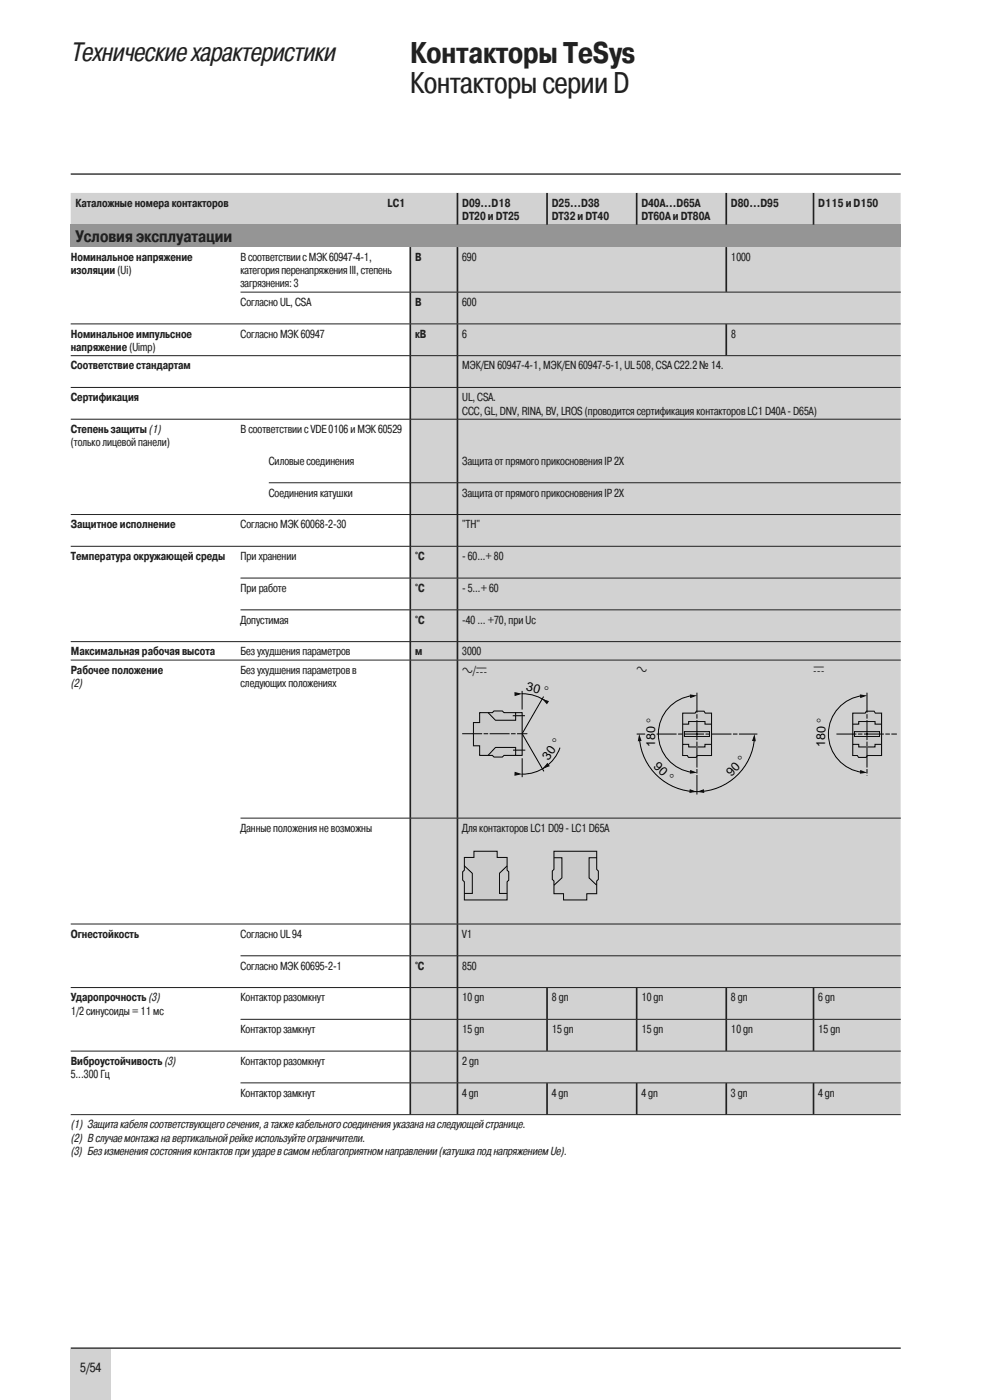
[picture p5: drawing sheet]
<svg xmlns="http://www.w3.org/2000/svg" width="210mm" height="297mm" viewBox="0 0 210 297" stroke-linecap="round" stroke-linejoin="round" font-family="sans-serif">
<defs><g id="words">
<g font-size="6.3" fill="#231f20">
<text x="87" y="13.4">Контакторы TeSys</text>
<text x="87" y="19.7">Контакторы серии D</text>
</g>
<text font-size="5.8" fill="#231f20" x="15" y="12.9">Технические характеристики</text>
<text font-size="3.5" fill="#231f20" x="16" y="51.4">Условия эксплуатации</text>
<text font-size="2.8" fill="#231f20" x="17" y="290.9">5/54</text>
<g font-size="2.6">
<text x="111.5" y="146.3" transform="rotate(15 111.5 146.3)">30 °</text>
<text x="116.3" y="161.3" transform="rotate(-55 116.3 161.3)">30 °</text>
<text x="138.9" y="158.4" transform="rotate(-90 138.9 158.4)">180 °</text>
<text x="175" y="158.4" transform="rotate(-90 175 158.4)">180 °</text>
<text x="138.4" y="162.6" transform="rotate(43 138.4 162.6)">90 °</text>
<text x="155.1" y="164.8" transform="rotate(-47 155.1 164.8)">90 °</text>
</g>
<g font-size="2.5" fill="#231f20">
<text x="16" y="43.8">Каталожные номера контакторов</text>
<text x="82.2" y="43.8">LC1</text>
<text x="98" y="43.8">D09...D18</text>
<text x="98" y="46.7">DT20 и DT25</text>
<text x="117" y="43.8">D25...D38</text>
<text x="117" y="46.7">DT32 и DT40</text>
<text x="136" y="43.8">D40A...D65A</text>
<text x="136" y="46.7">DT60A и DT80A</text>
<text x="155" y="43.8">D80...D95</text>
<text x="173.5" y="43.8">D115 и D150</text>
<text x="15" y="55.3">Номинальное напряжение</text>
<text x="15" y="58.1">изоляции (Ui)</text>
<text x="51" y="55.3">В соответствии с МЭК 60947-4-1,</text>
<text x="51" y="58.1">категория перенапряжения III, степень</text>
<text x="88" y="55.3">В</text>
<text x="98" y="55.3">690</text>
<text x="155" y="55.3">1000</text>
<text x="51" y="61">загрязнения: 3</text>
<text x="51" y="64.9">Согласно UL, CSA</text>
<text x="88" y="64.9">В</text>
<text x="98" y="64.9">600</text>
<text x="15" y="71.6">Номинальное импульсное</text>
<text x="51" y="71.6">Согласно МЭК 60947</text>
<text x="88" y="71.6">кВ</text>
<text x="98" y="71.6">6</text>
<text x="155" y="71.6">8</text>
<text x="15" y="74.4">напряжение (Uimp)</text>
<text x="15" y="78.3">Соответствие стандартам</text>
<text x="98" y="78.3">МЭК/EN 60947-4-1, МЭК/EN 60947-5-1, UL 508, CSA C22.2 № 14.</text>
<text x="15" y="85.1">Сертификация</text>
<text x="98" y="85.1">UL, CSA.</text>
<text x="98" y="87.9">CCC, GL, DNV, RINA, BV, LROS (проводится сертификация контакторов LC1 D40A - D65A)</text>
<text x="15" y="94.6">(только лицевой панели)</text>
<text x="15" y="91.8">Степень защиты (1)</text>
<text x="51" y="91.8">В соответствии с VDE 0106 и МЭК 60529</text>
<text x="57" y="98.6">Силовые соединения</text>
<text x="98" y="98.6">Защита от прямого прикосновения IP 2X</text>
<text x="57" y="105.3">Соединения катушки</text>
<text x="98" y="105.3">Защита от прямого прикосновения IP 2X</text>
<text x="15" y="112">Защитное исполнение</text>
<text x="51" y="112">Согласно МЭК 60068-2-30</text>
<text x="98" y="112">&quot;TH&quot;</text>
<text x="15" y="118.8">Температура окружающей среды</text>
<text x="51" y="118.8">При хранении</text>
<text x="88" y="118.8">°C</text>
<text x="98" y="118.8">- 60…+ 80</text>
<text x="51" y="125.5">При работе</text>
<text x="88" y="125.5">°C</text>
<text x="98" y="125.5">- 5…+ 60</text>
<text x="51" y="132.3">Допустимая</text>
<text x="88" y="132.3">°C</text>
<text x="98" y="132.3">-40 ... +70, при Uc</text>
<text x="15" y="139">Максимальная рабочая высота</text>
<text x="15" y="142.9">Рабочее положение</text>
<text x="51" y="142.9">Без ухудшения параметров в</text>
<text x="51" y="139">Без ухудшения параметров</text>
<text x="88" y="139">м</text>
<text x="98" y="142.9">a/c</text>
<text x="98" y="139">3000</text>
<text x="135" y="142.8">a</text>
<text x="172.5" y="142.8">c</text>
<text x="15" y="145.7">(2)</text>
<text x="51" y="145.7">следующих положениях</text>
<text x="51" y="176.4">Данные положения не возможны</text>
<text x="98" y="176.4">Для контакторов LC1 D09 - LC1 D65A</text>
<text x="15" y="198.9">Огнестойкость</text>
<text x="51" y="198.9">Согласно UL 94</text>
<text x="98" y="198.9">V1</text>
<text x="51" y="205.6">Согласно МЭК 60695-2-1</text>
<text x="88" y="205.6">°C</text>
<text x="98" y="205.6">850</text>
<text x="15" y="212.4">Ударопрочность (3)</text>
<text x="15" y="215.2">1/2 синусоиды = 11 мс</text>
<text x="51" y="212.4">Контактор разомкнут</text>
<text x="98" y="212.4">10 gn</text>
<text x="117" y="212.4">8 gn</text>
<text x="136" y="212.4">10 gn</text>
<text x="155" y="212.4">8 gn</text>
<text x="173.5" y="212.4">6 gn</text>
<text x="51" y="219.1">Контактор замкнут</text>
<text x="98" y="219.1">15 gn</text>
<text x="117" y="219.1">15 gn</text>
<text x="136" y="219.1">15 gn</text>
<text x="155" y="219.1">10 gn</text>
<text x="173.5" y="219.1">15 gn</text>
<text x="15" y="225.8">Виброустойчивость (3)</text>
<text x="51" y="225.8">Контактор разомкнут</text>
<text x="98" y="225.8">2 gn</text>
<text x="15" y="228.7">5...300 Гц</text>
<text x="51" y="232.6">Контактор замкнут</text>
<text x="98" y="232.6">4 gn</text>
<text x="117" y="232.6">4 gn</text>
<text x="136" y="232.6">4 gn</text>
<text x="155" y="232.6">3 gn</text>
<text x="173.5" y="232.6">4 gn</text>
<text x="15" y="239.3">(1) Защита кабеля соответствующего сечения, а также кабельного соединения указана на следующей странице.</text>
<text x="15" y="242.1">(2) В случае монтажа на вертикальной рейке используйте ограничители.</text>
<text x="15" y="245">(3) Без изменения состояния контактов при ударе в самом неблагоприятном направлении (катушка под напряжением Ue).</text>
</g>
</g></defs>
<path d="M15 40.9h36v6.8h-36zM51 40.9h6v6.8h-6zM57 40.9h30v6.8h-30zM87 40.9h10v6.8h-10zM97 40.9h19v6.8h-19zM116 40.9h19v6.8h-19zM135 40.9h19v6.8h-19zM154 40.9h18.5v6.8h-18.5zM172.5 40.9h18.5v6.8h-18.5z" fill="#d1d2d4"/>
<path d="M15 47.7h176v4.7h-176z" fill="#939598"/>
<path d="M87 52.4h10v9.6h-10zM97 52.4h57v9.6h-57zM154 52.4h37v9.6h-37zM87 62h10v6.7h-10zM97 62h94v6.7h-94zM87 68.7h10v6.7h-10zM97 68.7h57v6.7h-57zM154 68.7h37v6.7h-37zM87 75.4h10v6.8h-10zM97 75.4h94v6.8h-94zM87 82.2h10v6.7h-10zM97 82.2h94v6.7h-94zM87 88.9h10v6.7h-10zM97 88.9h94v6.7h-94zM87 95.6h10v6.8h-10zM97 95.6h94v6.8h-94zM87 102.4h10v6.7h-10zM97 102.4h94v6.7h-94zM87 109.1h10v6.8h-10zM97 109.1h94v6.8h-94zM87 115.9h10v6.7h-10zM97 115.9h94v6.7h-94zM87 122.6h10v6.7h-10zM97 122.6h94v6.7h-94zM87 129.3h10v6.8h-10zM97 129.3h94v6.8h-94zM87 136.1h10v3.9h-10zM97 136.1h94v3.9h-94zM87 140h10v33.5h-10zM97 140h38v3.9h-38zM135 140h37.5v3.9h-37.5zM172.5 140h18.5v3.9h-18.5zM97 143.9h38v29.6h-38zM135 143.9h37.5v29.6h-37.5zM172.5 143.9h18.5v29.6h-18.5zM87 173.5h10v22.5h-10zM97 173.5h94v3.9h-94zM97 177.4h19v18.6h-19zM116 177.4h75v18.6h-75zM87 196h10v6.7h-10zM97 196h94v6.7h-94zM87 202.7h10v6.7h-10zM97 202.7h94v6.7h-94zM87 209.4h10v6.8h-10zM97 209.4h19v6.8h-19zM116 209.4h19v6.8h-19zM135 209.4h19v6.8h-19zM154 209.4h18.5v6.8h-18.5zM172.5 209.4h18.5v6.8h-18.5zM87 216.2h10v6.7h-10zM97 216.2h19v6.7h-19zM116 216.2h19v6.7h-19zM135 216.2h19v6.7h-19zM154 216.2h18.5v6.7h-18.5zM172.5 216.2h18.5v6.7h-18.5zM87 222.9h10v6.8h-10zM97 222.9h94v6.8h-94zM87 229.7h10v6.7h-10zM97 229.7h19v6.7h-19zM116 229.7h19v6.7h-19zM135 229.7h19v6.7h-19zM154 229.7h18.5v6.7h-18.5zM172.5 229.7h18.5v6.7h-18.5z" fill="#d1d2d4"/>
<g fill="none" stroke="#231f20" stroke-width=".35">
<path d="M87 52.4v9.5M97 40.9v6.8M97 52.4v9.5M116 40.9v6.8M135 40.9v6.8M154 40.9v6.8M154 52.4v9.5M172.5 40.9v6.8M87 62v6.6M87 68.7v6.7M87 75.5v6.6M97 62v6.6"/>
<path d="M97 68.7v6.7M97 75.5v6.6M154 68.7v6.7M87 82.2v6.7M87 89v13.3M97 82.2v6.7M97 89v13.3M87 102.4v6.7M87 109.2v6.6M87 115.9v6.6M97 102.4v6.7M97 109.2v6.6"/>
<path d="M97 115.9v6.6M87 122.7v6.6M87 129.4v6.6M87 136.1v3.8M97 122.7v6.6M97 129.4v6.6M97 136.1v3.8M87 140v33.5M97 140v33.5M87 173.6v22.3M97 173.6v22.3M87 196v6.7"/>
<path d="M97 196v6.7M87 202.8v6.6M87 209.5v6.6M87 216.2v6.7M97 202.8v6.6M97 209.5v6.6M97 216.2v6.7M116 209.5v6.6M116 216.2v6.7M135 209.5v6.6M135 216.2v6.7M154 209.5v6.6"/>
<path d="M154 216.2v6.7M172.5 209.5v6.6M172.5 216.2v6.7M87 223v6.6M87 229.7v6.6M97 223v6.6M97 229.7v6.6M116 229.7v6.6M135 229.7v6.6M154 229.7v6.6M172.5 229.7v6.6"/>
</g>
<g fill="none" stroke="#231f20" stroke-width=".21">
<path d="M15 68.7h176M15 75.4h176M51 62h140M15 82.2h176M15 88.9h176M15 109.1h176M15 115.9h176M57 102.4h134M15 136.1h176M15 140h176M51 122.6h140M51 129.3h140"/>
<path d="M51 173.5h140M15 196h176M15 209.4h176M51 202.7h140M51 216.2h140M15 222.9h176M15 236.4h176M51 229.7h140"/>
</g>
<path d="M101.7 151.1h2.7l.4-.3h1.7l.4 .3h3.8v9.1h-3.8l-.4 .4h-1.7l-.4-.4h-2.7v-2h-1.3v-5h1.3z" fill="#ccc" stroke="#000" stroke-width=".21"/>
<path d="M103.5 151.1l1.6 1.7h4.2v-1.7M110.6 147.1a8.3 8.3 0 0 1 5.3 1.8M110.7 146.5v4M110.7 155.6l4.6 8M115.3 147.7l-4.6 7.9M118.7 158.6a8.4 8.4 0 0 1-8.1 5.6M103.5 160.2l1.6-1.7h4.2v1.7M110.7 160.8v4" fill="none" stroke="#000" stroke-width=".21"/>
<path d="M98 155.6h13.8M108.7 151.8h2.6M108.8 159.1h2.6" fill="none" stroke="#000" stroke-width=".21" stroke-dasharray="4.2 .3 1 .3" stroke-linecap="butt"/>
<path d="M109.1 146.8l1.6 .3-1.6 .5zM114.9 148.2l1.5 .5-.4 .7zM109.1 163.7l1.6 .5-1.6 .3zM116.1 161.8l.5 .7-1.6 .6z" fill="#000"/>
<path d="M144.8 151.2h2.6l.3-.4h1.6l.2 .4h1.4v9h-3l-.3 .4h-1.6l-.3-.4h-.9z" fill="#ccc" stroke="#000" stroke-width=".21"/>
<path d="M144.8 153.6h1.2v-.6h3.5v.6h1.3M144.8 157.9h1.2v.5h3.5v-.5h1.4M145.1 155.2h5.3v1h-5.3zM146.9 147.5a8.2 8.2 0 0 0-7.3 8.1 8.2 8.2 0 0 0 7.3 8.2M160 156.4a12.2 12.2 0 0 1-12.2 11.5 12.2 12.2 0 0 1-12.2-11.4" fill="none" stroke="#000" stroke-width=".21"/>
<path d="M135 155.7h1.8M139.2 155.7h21.4M147.8 146.9v21.6" fill="none" stroke="#000" stroke-width=".21" stroke-dasharray="4.2 .3 1 .3" stroke-linecap="butt"/>
<path d="M135.5 155.7l.5 1.4-.8 .1zM146.3 147.3l1.5 .2-1.4 .6zM160 155.7l.3 1.5-.8-.1zM146.3 167.4l1.4 .5-1.5 .3zM146.4 163.3l1.4 .6-1.5 .2zM147.8 167.9l1.5-.5v.8z" fill="#000"/>
<path d="M180.8 151.2h2.7l.2-.4h1.6l.3 .4h1.3v9h-3l-.2 .4h-1.7l-.2-.4h-1z" fill="#ccc" stroke="#000" stroke-width=".21"/>
<path d="M180.8 153.6h1.3v-.6h3.4v.6h1.4M180.8 157.9h1.3v.5h3.4v-.5h1.4M181.2 155.2h5.3v1h-5.3zM183 147.5a8.2 8.2 0 0 0-7.3 8.1 8.2 8.2 0 0 0 7.2 8.2" fill="none" stroke="#000" stroke-width=".21"/>
<path d="M177.4 155.7h12.8M183.8 146.9v17.6" fill="none" stroke="#000" stroke-width=".21" stroke-dasharray="4.2 .3 1 .3" stroke-linecap="butt"/>
<path d="M182.3 147.3l1.6 .2-1.5 .6zM182.4 163.3l1.5 .6-1.6 .2z" fill="#000"/>
<path d="M98.5 181.9h2v-1.4h4.9v1.4h2.1v2.6l.4 .4v1.8l-.4 .3v3.9h-9v-3.9l-.4-.3v-1.8l.4-.4z" fill="#ccc" stroke="#000" stroke-width=".21"/>
<path d="M98.5 183.6l1.6 1.6v4.3h-1.6M107.5 183.6l-1.6 1.6v4.3h1.6" fill="none" stroke="#000" stroke-width=".21"/>
<path d="M117.5 180.5h9v3.9l.4 .3v1.8l-.4 .3v2.7h-2.1v1.4h-4.9v-1.4h-2v-2.7l-.4-.3v-1.8l.4-.3z" fill="#ccc" stroke="#000" stroke-width=".21"/>
<path d="M117.5 181.9h1.6v4.3l-1.6 1.6M126.5 181.9h-1.6v4.3l1.6 1.6" fill="none" stroke="#000" stroke-width=".21"/>
<path d="M15 36.9h176" fill="none" stroke="#231f20" stroke-width=".28"/>
<path d="M15 286.1h8.5v10.9h-8.5z" fill="#d1d2d4"/>
<path d="M15 285.9h176" fill="none" stroke="#231f20" stroke-width=".28"/>
<use href="#words"/>
</svg>
